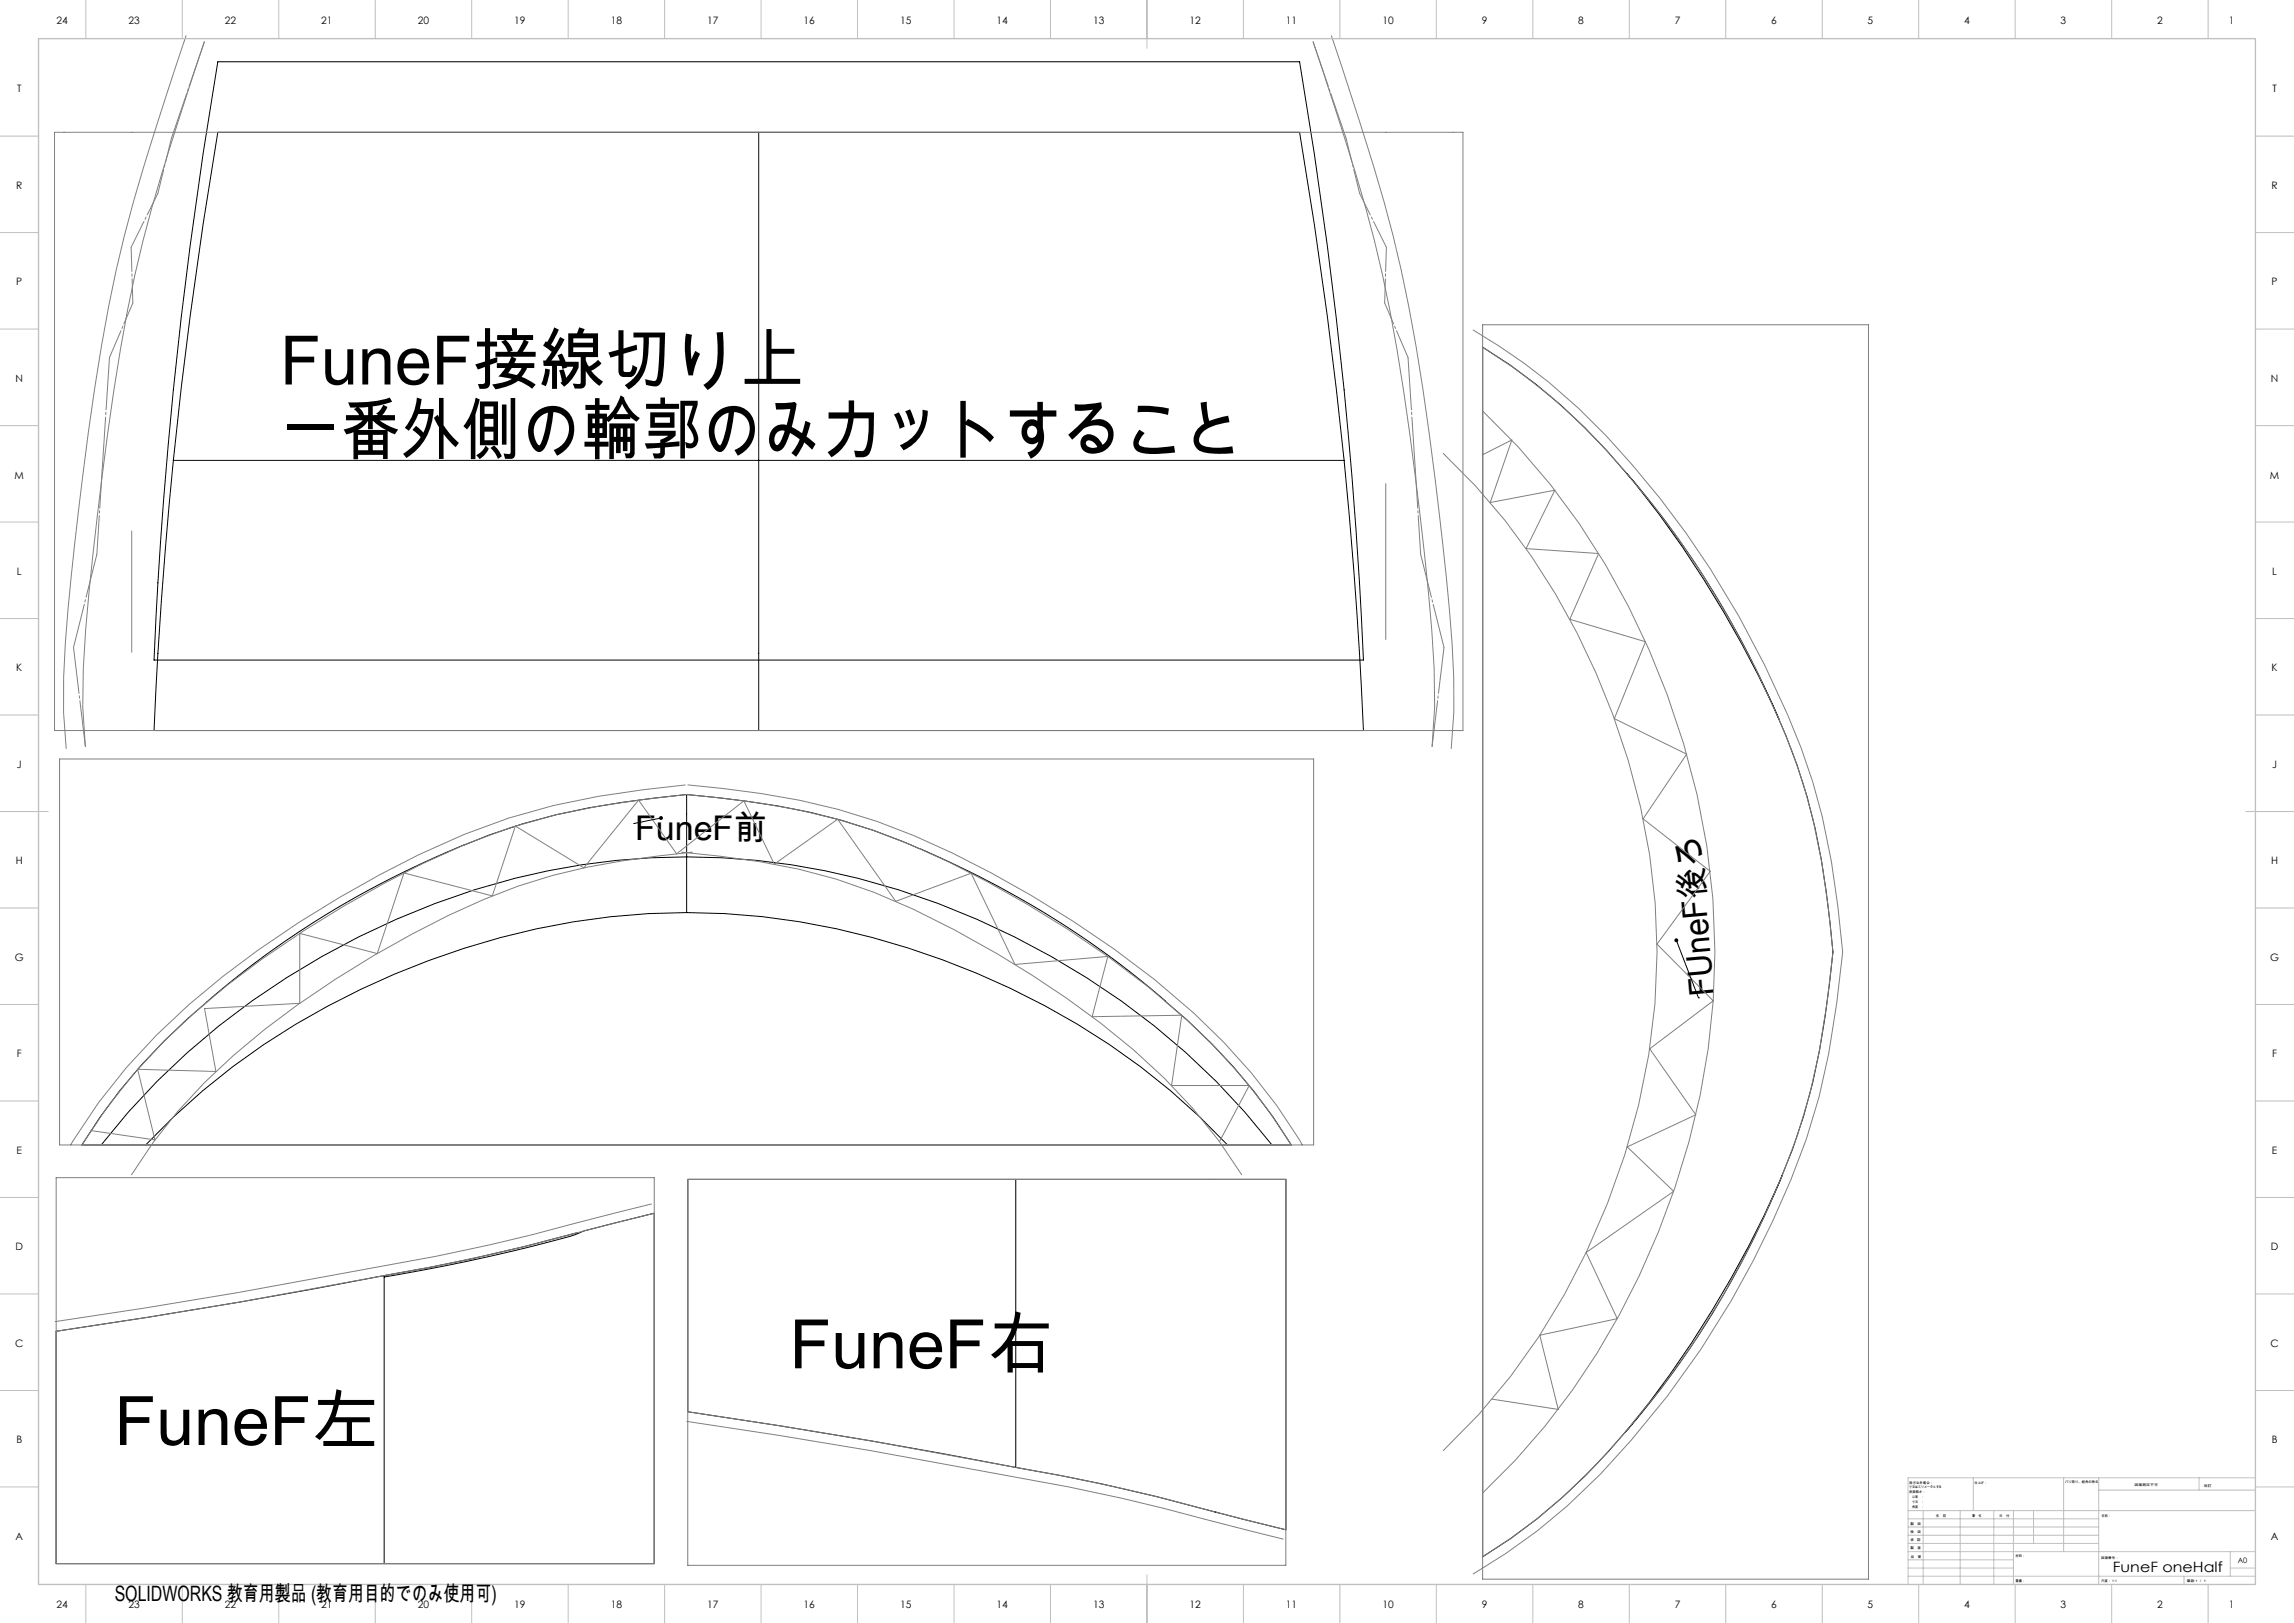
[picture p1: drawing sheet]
<svg xmlns="http://www.w3.org/2000/svg" width="1189mm" height="841mm" viewBox="0 0 1189 841" stroke-linecap="round" stroke-linejoin="round" font-family="sans-serif">
<defs><g id="words">
<g font-size="35.3">
<text x="145" y="199">FuneF接線切り上</text>
<text x="145" y="236">一番外側の輪郭のみカットすること</text>
<text x="409" y="709">FuneF右</text>
<text x="59" y="749">FuneF左</text>
</g>
<g font-size="17.6">
<text x="329" y="435">FuneF前</text>
<text x="889" y="516" transform="rotate(-95 889 516)">FUneF後ろ</text>
</g>
<text font-size="11" x="59" y="830">SOLIDWORKS 教育用製品 (教育用目的でのみ使用可)</text>
<text font-size="7.4" x="1095" y="815">FuneF oneHalf</text>
<g font-size="5.3">
<text x="29" y="12">24</text>
<text x="67" y="12">23</text>
<text x="117" y="12">22</text>
<text x="167" y="12">21</text>
<text x="217" y="12">20</text>
<text x="267" y="12">19</text>
<text x="317" y="12">18</text>
<text x="367" y="12">17</text>
<text x="417" y="12">16</text>
<text x="467" y="12">15</text>
<text x="517" y="12">14</text>
<text x="567" y="12">13</text>
<text x="617" y="12">12</text>
<text x="667" y="12">11</text>
<text x="717" y="12">10</text>
<text x="768" y="12">9</text>
<text x="818" y="12">8</text>
<text x="868" y="12">7</text>
<text x="918" y="12">6</text>
<text x="968" y="12">5</text>
<text x="1018" y="12">4</text>
<text x="1068" y="12">3</text>
<text x="1118" y="12">2</text>
<text x="1155" y="12">1</text>
<text x="9" y="48">T</text>
<text x="1178" y="48">T</text>
<text x="8" y="98">R</text>
<text x="1177" y="98">R</text>
<text x="8" y="148">P</text>
<text x="1177" y="148">P</text>
<text x="8" y="198">N</text>
<text x="1177" y="198">N</text>
<text x="8" y="248">M</text>
<text x="1177" y="248">M</text>
<text x="9" y="298">L</text>
<text x="1178" y="298">L</text>
<text x="8" y="348">K</text>
<text x="1177" y="348">K</text>
<text x="9" y="398">J</text>
<text x="1178" y="398">J</text>
<text x="8" y="448">H</text>
<text x="1177" y="448">H</text>
<text x="8" y="498">G</text>
<text x="1177" y="498">G</text>
<text x="9" y="548">F</text>
<text x="1178" y="548">F</text>
<text x="9" y="598">E</text>
<text x="1178" y="598">E</text>
<text x="8" y="648">D</text>
<text x="1177" y="648">D</text>
<text x="8" y="698">C</text>
<text x="1177" y="698">C</text>
<text x="8" y="748">B</text>
<text x="1177" y="748">B</text>
<text x="8" y="798">A</text>
<text x="1177" y="798">A</text>
<text x="29" y="833">24</text>
<text x="67" y="833">23</text>
<text x="117" y="833">22</text>
<text x="167" y="833">21</text>
<text x="217" y="833">20</text>
<text x="267" y="833">19</text>
<text x="317" y="833">18</text>
<text x="367" y="833">17</text>
<text x="417" y="833">16</text>
<text x="467" y="833">15</text>
<text x="517" y="833">14</text>
<text x="567" y="833">13</text>
<text x="617" y="833">12</text>
<text x="667" y="833">11</text>
<text x="717" y="833">10</text>
<text x="768" y="833">9</text>
<text x="818" y="833">8</text>
<text x="868" y="833">7</text>
<text x="918" y="833">6</text>
<text x="968" y="833">5</text>
<text x="1018" y="833">4</text>
<text x="1068" y="833">3</text>
<text x="1118" y="833">2</text>
<text x="1155" y="833">1</text>
</g>
<text font-size="3.9" x="1160" y="810">A0</text>
<g font-size="1.7">
<text x="990" y="769">指示なき場合：</text>
<text x="990" y="771">寸法はミリメータとする</text>
<text x="990" y="774">表面粗さ：</text>
<text x="1023" y="769">仕上げ：</text>
<text x="1070" y="769">バリ取り、鋭角の除去</text>
<text x="1106" y="770">図面測定不可</text>
<text x="1142" y="770">改訂</text>
<text x="990" y="776">公差　：</text>
<text x="990" y="779">寸法　：</text>
<text x="990" y="781">角度　：</text>
<text x="990" y="790">製　図</text>
<text x="1003" y="786">名　前</text>
<text x="1019" y="786">署　名</text>
<text x="1036" y="786">日　付</text>
<text x="1089" y="786">名称：</text>
<text x="990" y="794">検　図</text>
<text x="990" y="799">承　認</text>
<text x="990" y="803">製　産</text>
<text x="990" y="807">品　管</text>
<text x="1045" y="807">材料：</text>
<text x="1089" y="808">図面番号：</text>
<text x="1045" y="820">重量：</text>
<text x="1089" y="820">尺度： 1:1</text>
<text x="1133" y="820">葉数 1 ／ 1</text>
</g>
</g></defs>
<g fill="none" stroke="#000" stroke-width=".52">
<path d="M113 32h561a2480 2480 0 0 1 33 310h-627a2478 2478 0 0 1 33-310zM393 69v170M393 69h-280a2566 2566 0 0 0-23 170M393 69h281a2539 2539 0 0 1 23 170M768 180a317 317 0 0 1 92 86 534 534 0 0 1 71 130 394 394 0 0 1 19 97 402 402 0 0 1-21 102 539 539 0 0 1-95 157 298 298 0 0 1-66 55zM90 239l-6 72-4 68h313M90 239h303M393 239v140M393 239h304M697 239l6 78 4 62h-314M843 245l1 1a483 483 0 0 1 78 127M356 412a389 389 0 0 0-115 26 477 477 0 0 0-134 81"/>
<path d="M356 412v32M356 412a377 377 0 0 1 112 24l8 4M329 427h.1M343 424l-14 3M477 440l4 1a480 480 0 0 1 123 78 305 305 0 0 1 65 74h-10M356 444a390 390 0 0 0-225 75 371 371 0 0 0-79 74M356 444v29M356 444a391 391 0 0 1 225 75 372 372 0 0 1 78 74M356 473a400 400 0 0 0-266 106l-14 14M356 473a400 400 0 0 1 266 106l14 14M869 487l11 30M107 519a301 301 0 0 0-65 74h10"/>
<path d="M880 517h.1M52 593h24M76 593h560M636 593h23M526 611h140v182l-22-6a1163 1163 0 0 0-118-27M526 611v149M526 611h-170v121l96 15 74 13M924 609a477 477 0 0 1-82 133M299 639a974 974 0 0 1-100 22M199 662a862 862 0 0 0 100-22l5-2 35-9v181h-140M199 661v149M199 661l-75 14-95 15v120h170"/>
<path d="M630 783l1 1"/>
</g>
<g fill="none" stroke="#808080" stroke-width=".52">
<path d="M96 18a1324 1324 0 0 0-36 122 1603 1603 0 0 0-25 176 360 360 0 0 0-1 72M690 18a1339 1339 0 0 1 36 122 1603 1603 0 0 1 25 176 360 360 0 0 1 1 72M106 22a1402 1402 0 0 0-36 120 1616 1616 0 0 0-27 204v20l1 21M681 22a1388 1388 0 0 1 36 120 1596 1596 0 0 1 25 185l1 19 1 20-2 21M28 69h730v310h-730zM763 171a308 308 0 0 1 83 70 490 490 0 0 1 94 164 422 422 0 0 1 15 88 393 393 0 0 1-27 118 473 473 0 0 1-116 169l-15 13-17 12-17 11M768 180a330 330 0 0 1 89 81 490 490 0 0 1 78 146 414 414 0 0 1 15 86 387 387 0 0 1-26 116 470 470 0 0 1-112 165l-14 12-14 11-16 10M768 168h200v650h-200zM768 213a391 391 0 0 1 112 199 372 372 0 0 1-20 227 379 379 0 0 1-92 135M748 235a362 362 0 0 1 102 183 341 341 0 0 1-17 206 348 348 0 0 1-85 128M768 236l16-8-12 32 34-6-15 30 38 3-15 34 39 12-16 39 37 19-22 33 34 27-27 38 29 30-33 24 24 35-36 16 24 23-45 32 16 34-40 9 10 38-35-5M718 251v80"/>
<path d="M68 275v63M31 393h650v200h-650zM355 407a403 403 0 0 0-115 25 559 559 0 0 0-142 89 303 303 0 0 0-61 72M356 407a363 363 0 0 1 138 35 553 553 0 0 1 125 83 294 294 0 0 1 56 68M353 442a363 363 0 0 1 100 20 503 503 0 0 1 150 97l15 15 14 17 12 18M359 442a406 406 0 0 0-90 17 506 506 0 0 0-148 88 266 266 0 0 0-53 62M42 593a332 332 0 0 1 94-96 576 576 0 0 1 106-60 337 337 0 0 1 92-23l22-2a358 358 0 0 1 135 35 549 549 0 0 1 124 82 296 296 0 0 1 54 64M47 586l33 5-9-37 41 1-6-32 49-3v-36l41 10 13-42 46 12 12-36 36 22 28-35 20 27 35-27 15 33 33-23 30 42 39-15 23 48 48-4-8 31 47-1-6 36h40l-15 30M29 610h310v200h-310zM356 611h310v200h-310zM338 624l-18 4a1270 1270 0 0 1-122 28l-74 14-96 15M339 629l-18 4a1289 1289 0 0 1-122 28l-75 14-95 15"/>
<path d="M356 737l95 15 75 13a1172 1172 0 0 1 122 28l17 5M356 732l96 15 74 13a972 972 0 0 1 100 23l40 10"/>
</g>
<g fill="none" stroke="#c0c0c0" stroke-width=".52">
<path d="M44 0v20M94 0v20M144 0v20M194 0v20M244 0v20M294 0v20M344 0v20M394 0v20M444 0v20M494 0v20M544 0v20M594 0v25"/>
<path d="M644 0v20M694 0v20M744 0v20M794 0v20M844 0v20M894 0v20M944 0v20M994 0v20M1044 0v20M1094 0v20M1144 0v20M0 71h20"/>
<path d="M1169 71h20M0 121h20M1169 121h20M0 171h20M1169 171h20M0 221h20M1169 221h20M0 271h20M1169 271h20M0 321h20M1169 321h20M0 371h20"/>
<path d="M1169 371h20M0 421h25M1164 421h25M0 471h20M1169 471h20M0 521h20M1169 521h20M0 571h20M1169 571h20M0 621h20M1169 621h20M0 671h20"/>
<path d="M1169 671h20M0 721h20M1169 721h20M0 771h20M1023 766v17M1070 766v38M1088 766v55M1088 772h81M1140 766v6M1169 766h-180v55M1169 771h20M989 783h180"/>
<path d="M989 800h99M989 796h99M989 791h99M989 787h99M997 783v38M1016 783v38M1033 783v38M1044 783v38M1054 783v17M594 816v25M989 817h180M989 813h55"/>
<path d="M989 808h55M989 804h180M1132 817v4M1156 813h13M1156 804v13M44 821v20M94 821v20M144 821v20M194 821v20M244 821v20M294 821v20M344 821v20"/>
<path d="M394 821v20M444 821v20M494 821v20M544 821v20M644 821v20M694 821v20M744 821v20M794 821v20M844 821v20M894 821v20M944 821v20M994 821v20"/>
<path d="M1044 821v20M1094 821v20M1144 821v20"/>
</g>
<path d="M20 20h1149v801h-1149z" fill="none" stroke="#c0c0c0" stroke-width=".7"/>
<path d="M44 387l-6-52M742 387l6-52" fill="none" stroke="#808080" stroke-width=".52" stroke-dasharray="30.5 1.3 1.3 1.3" stroke-dashoffset="6.5"/>
<path d="M38 335l12-48M748 335l-12-48" fill="none" stroke="#808080" stroke-width=".52" stroke-dasharray="30.5 1.3 1.3 1.3" stroke-dashoffset="7.5"/>
<path d="M50 287l3-44M736 287l-2-44" fill="none" stroke="#808080" stroke-width=".52" stroke-dasharray="30.5 1.3 1.3 1.3" stroke-dashoffset="10.3"/>
<path d="M53 243l4-58M734 243l-4-58" fill="none" stroke="#808080" stroke-width=".52" stroke-dasharray="30.5 1.3 1.3 1.3" stroke-dashoffset="3.3"/>
<path d="M57 185l12-28M730 185l-12-28" fill="none" stroke="#808080" stroke-width=".52" stroke-dasharray="30.5 1.3 1.3 1.3" stroke-dashoffset="15.4"/>
<path d="M69 157l-1-29M718 157l1-29" fill="none" stroke="#808080" stroke-width=".52" stroke-dasharray="30.5 1.3 1.3 1.3" stroke-dashoffset="17.9"/>
<path d="M68 128l14-28M719 128l-14-28" fill="none" stroke="#808080" stroke-width=".52" stroke-dasharray="30.5 1.3 1.3 1.3" stroke-dashoffset="15.6"/>
<path d="M82 100l7-28M705 100l-7-28" fill="none" stroke="#808080" stroke-width=".52" stroke-dasharray="30.5 1.3 1.3 1.3" stroke-dashoffset="17.7"/>
<path d="M89 72l17-50M698 72l-17-50" fill="none" stroke="#808080" stroke-width=".52" stroke-dasharray="30.5 1.3 1.3 1.3" stroke-dashoffset="5.9"/>
<path d="M342 423h1l1 1h-1h1l-1 1a1 1 0 0 1-1-1 1 1 0 0 1 0-1zM868 487l1-1v1v-1l1 2h-2z" fill="#000"/>
<use href="#words"/>
</svg>
